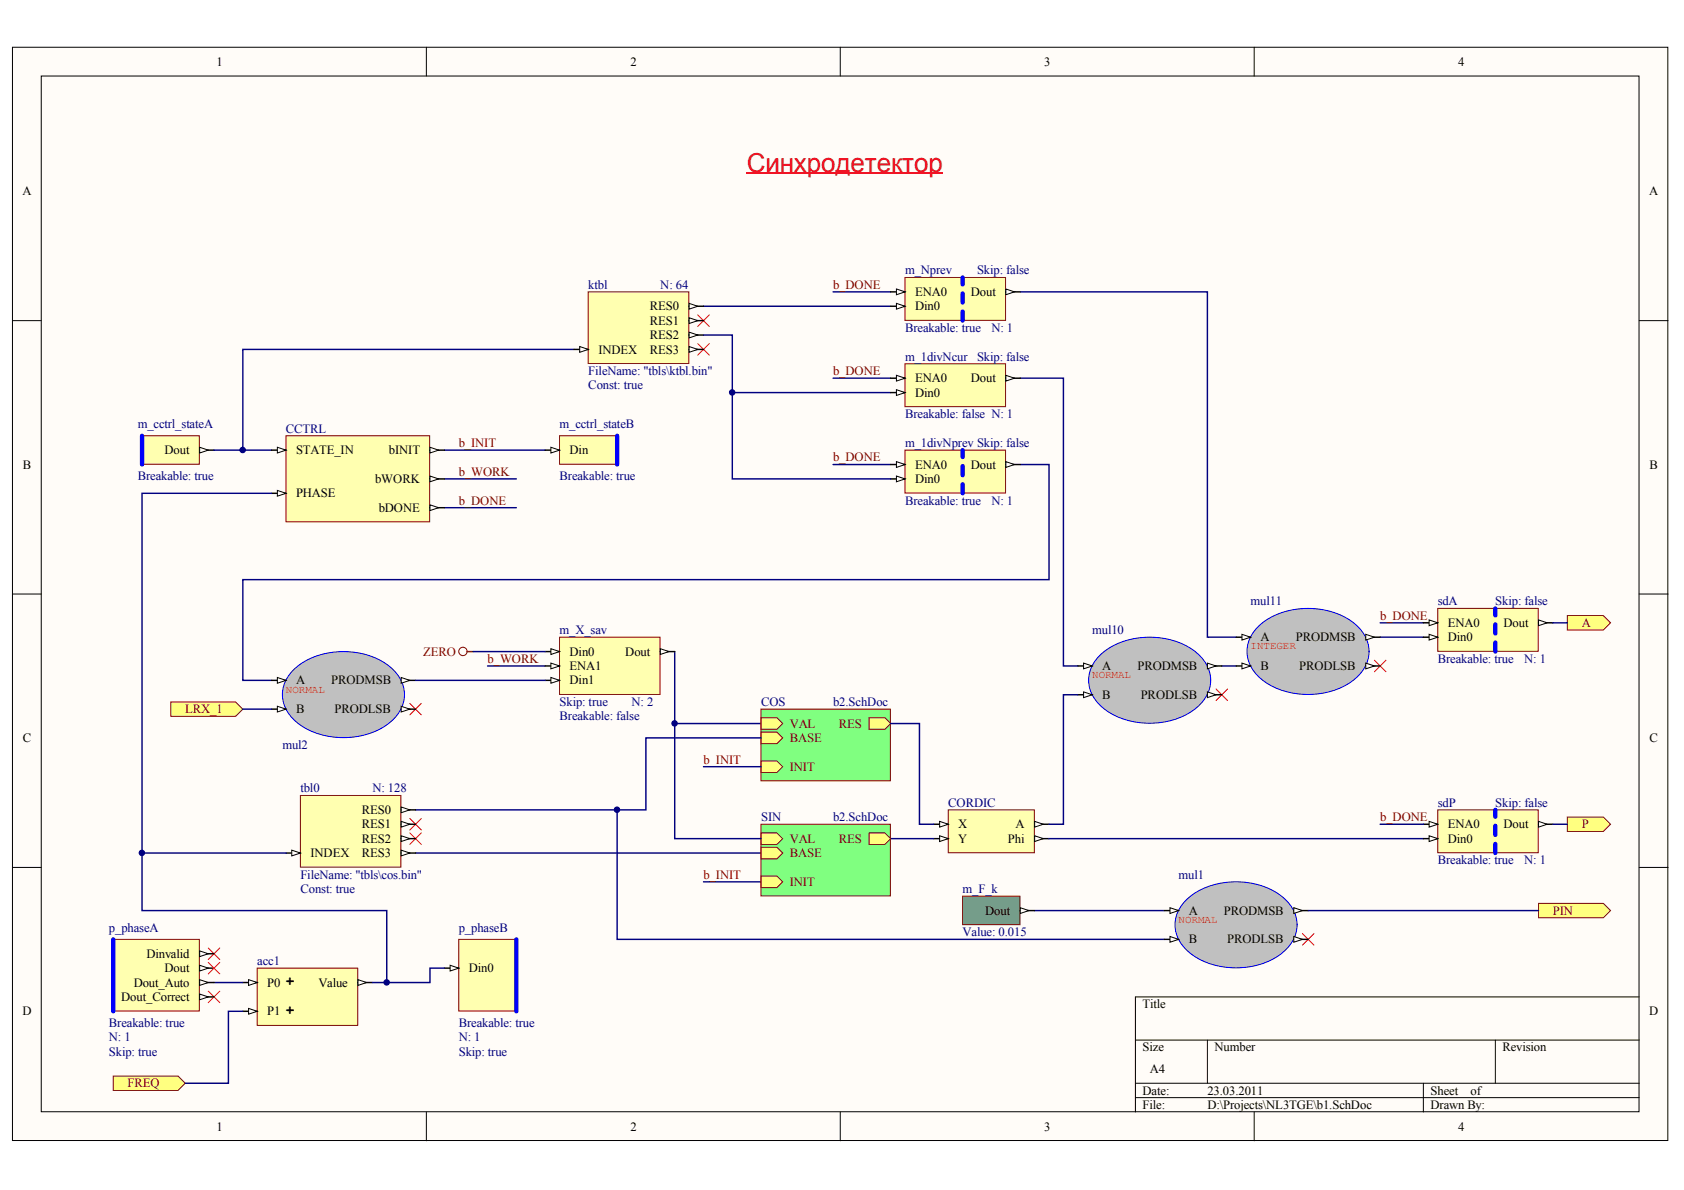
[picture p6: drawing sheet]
<svg xmlns="http://www.w3.org/2000/svg" width="297mm" height="210mm" viewBox="0 0 297 210" stroke-linecap="round" stroke-linejoin="round" font-family="sans-serif">
<defs><g id="words">
<text font-size="4.6" fill="#ee0e22" x="131.7" y="30.3">Синхродетектор</text>
<g font-size="3.3">
<text x="50.4" y="174.1">+</text>
<text x="50.4" y="179.2">+</text>
</g>
<g font-size="2.2">
<text x="38.2" y="11.6">1</text>
<text x="111.2" y="11.6">2</text>
<text x="184.2" y="11.6">3</text>
<text x="257.2" y="11.6">4</text>
<text x="3.9" y="34.4">A</text>
<text x="290.9" y="34.4">A</text>
<text x="161.4" y="52.2">ENA0</text>
<text x="171.2" y="52.2">Dout</text>
<text x="114.6" y="54.7">RES0</text>
<text x="114.6" y="57.3">RES1</text>
<text x="114.6" y="59.8">RES2</text>
<text x="161.4" y="54.7">Din0</text>
<text x="105.6" y="62.4">INDEX</text>
<text x="114.6" y="62.4">RES3</text>
<text x="161.4" y="67.4">ENA0</text>
<text x="161.4" y="70">Din0</text>
<text x="171.2" y="67.4">Dout</text>
<text x="4" y="82.7">B</text>
<text x="29" y="80.1">Dout</text>
<text x="52.2" y="80.1">STATE_IN</text>
<text x="68.6" y="80.1">bINIT</text>
<text x="100.5" y="80.1">Din</text>
<text x="161.4" y="82.7">ENA0</text>
<text x="171.2" y="82.7">Dout</text>
<text x="291" y="82.7">B</text>
<text x="52.2" y="87.7">PHASE</text>
<text x="66.2" y="85.2">bWORK</text>
<text x="161.4" y="85.2">Din0</text>
<text x="66.8" y="90.3">bDONE</text>
<text x="222.4" y="113.1">A</text>
<text x="228.6" y="113.1">PRODMSB</text>
<text x="255.4" y="110.6">ENA0</text>
<text x="255.4" y="113.1">Din0</text>
<text x="265.2" y="110.6">Dout</text>
<text x="100.5" y="115.7">Din0</text>
<text x="100.5" y="118.2">ENA1</text>
<text x="110.3" y="115.7">Dout</text>
<text x="194.4" y="118.2">A</text>
<text x="200.6" y="118.2">PRODMSB</text>
<text x="222.4" y="118.2">B</text>
<text x="229.1" y="118.2">PRODLSB</text>
<text x="52.2" y="120.7">A</text>
<text x="52.2" y="125.8">B</text>
<text x="58.4" y="120.7">PRODMSB</text>
<text x="59" y="125.8">PRODLSB</text>
<text x="100.5" y="120.7">Din1</text>
<text x="194.4" y="123.3">B</text>
<text x="201.2" y="123.3">PRODLSB</text>
<text x="4" y="130.9">C</text>
<text x="291" y="130.9">C</text>
<text x="63.8" y="143.6">RES0</text>
<text x="63.8" y="146.1">RES1</text>
<text x="63.8" y="148.6">RES2</text>
<text x="169" y="146.1">X</text>
<text x="169" y="148.6">Y</text>
<text x="177.8" y="148.6">Phi</text>
<text x="179.1" y="146.1">A</text>
<text x="255.4" y="146.1">ENA0</text>
<text x="255.4" y="148.6">Din0</text>
<text x="265.2" y="146.1">Dout</text>
<text x="54.8" y="151.2">INDEX</text>
<text x="63.8" y="151.2">RES3</text>
<text x="173.8" y="161.3">Dout</text>
<text x="209.7" y="161.3">A</text>
<text x="215.9" y="161.3">PRODMSB</text>
<text x="209.7" y="166.4">B</text>
<text x="216.5" y="166.4">PRODLSB</text>
<text x="25.8" y="169">Dinvalid</text>
<text x="29" y="171.5">Dout</text>
<text x="82.7" y="171.5">Din0</text>
<text x="3.9" y="179.1">D</text>
<text x="21.4" y="176.6">Dout_Correct</text>
<text x="23.6" y="174">Dout_Auto</text>
<text x="47.1" y="174">P0</text>
<text x="47.1" y="179.1">P1</text>
<text x="56.2" y="174">Value</text>
<text x="201.5" y="177.8">Title</text>
<text x="290.9" y="179.1">D</text>
<text x="201.5" y="185.4">Size</text>
<text x="214.2" y="185.4">Number</text>
<text x="265" y="185.4">Revision</text>
<text x="202.8" y="189.3">A4</text>
<text x="201.5" y="193.1">Date:</text>
<text x="201.5" y="195.6">File:</text>
<text x="213" y="193.1">23.03.2011</text>
<text x="213" y="195.6">D:\Projects\NL3TGE\b1.SchDoc</text>
<text x="252.3" y="193.1">Sheet</text>
<text x="252.3" y="195.6">Drawn By:</text>
<text x="259.4" y="193.1">of</text>
<text x="38.2" y="199.4">1</text>
<text x="111.2" y="199.4">2</text>
<text x="184.2" y="199.4">3</text>
<text x="257.2" y="199.4">4</text>
</g>
<g font-size="2.2" fill="#000080">
<text x="103.8" y="50.9">ktbl</text>
<text x="116.5" y="50.9">N: 64</text>
<text x="159.6" y="48.4">m_Nprev</text>
<text x="172.3" y="48.4">Skip: false</text>
<text x="159.6" y="58.5">Breakable: true</text>
<text x="174.9" y="58.5">N: 1</text>
<text x="159.6" y="63.6">m_1divNcur</text>
<text x="172.3" y="63.6">Skip: false</text>
<text x="103.8" y="68.7">Const: true</text>
<text x="103.8" y="66.2">FileName: &quot;tbls\ktbl.bin&quot;</text>
<text x="24.3" y="75.6">m_cctrl_stateA</text>
<text x="50.4" y="76.3">CCTRL</text>
<text x="98.7" y="75.6">m_cctrl_stateB</text>
<text x="159.6" y="73.8">Breakable: false N: 1</text>
<text x="159.6" y="78.9">m_1divNprev Skip: false</text>
<text x="24.3" y="84.7">Breakable: true</text>
<text x="98.7" y="84.7">Breakable: true</text>
<text x="159.6" y="89">Breakable: true</text>
<text x="174.9" y="89">N: 1</text>
<text x="220.6" y="106.8">mul11</text>
<text x="253.6" y="106.8">sdA</text>
<text x="263.8" y="106.8">Skip: false</text>
<text x="98.7" y="111.8">m_X_sav</text>
<text x="192.7" y="111.8">mul10</text>
<text x="253.6" y="116.9">Breakable: true</text>
<text x="268.8" y="116.9">N: 1</text>
<text x="98.7" y="124.5">Skip: true</text>
<text x="111.4" y="124.5">N: 2</text>
<text x="134.2" y="124.5">COS</text>
<text x="146.9" y="124.5">b2.SchDoc</text>
<text x="98.7" y="127.1">Breakable: false</text>
<text x="49.8" y="132.2">mul2</text>
<text x="53" y="139.8">tbl0</text>
<text x="65.7" y="139.8">N: 128</text>
<text x="167.3" y="142.3">CORDIC</text>
<text x="253.6" y="142.3">sdP</text>
<text x="263.8" y="142.3">Skip: false</text>
<text x="134.2" y="144.8">SIN</text>
<text x="146.9" y="144.8">b2.SchDoc</text>
<text x="53" y="155">FileName: &quot;tbls\cos.bin&quot;</text>
<text x="207.9" y="155">mul1</text>
<text x="253.6" y="152.5">Breakable: true</text>
<text x="268.8" y="152.5">N: 1</text>
<text x="53" y="157.5">Const: true</text>
<text x="169.8" y="157.5">m_F_k</text>
<text x="19.2" y="164.4">p_phaseA</text>
<text x="80.9" y="164.4">p_phaseB</text>
<text x="169.8" y="165.1">Value: 0.015</text>
<text x="45.4" y="170.2">acc1</text>
<text x="19.2" y="181.1">Breakable: true</text>
<text x="19.2" y="183.7">N: 1</text>
<text x="80.9" y="181.1">Breakable: true</text>
<text x="80.9" y="183.7">N: 1</text>
<text x="19.2" y="186.2">Skip: true</text>
<text x="80.9" y="186.2">Skip: true</text>
</g>
<g font-size="2.2" fill="#800000">
<text x="146.9" y="50.9">b_DONE</text>
<text x="146.9" y="66.2">b_DONE</text>
<text x="80.9" y="83.9">b_WORK</text>
<text x="80.9" y="78.9">b_INIT</text>
<text x="146.9" y="81.4">b_DONE</text>
<text x="80.9" y="89">b_DONE</text>
<text x="243.4" y="109.3">b_DONE</text>
<text x="279" y="110.6">A</text>
<text x="74.6" y="115.7">ZERO</text>
<text x="86" y="116.9">b_WORK</text>
<text x="32.7" y="125.8">LRX_1</text>
<text x="139.3" y="128.3">VAL</text>
<text x="139.3" y="130.9">BASE</text>
<text x="148" y="128.3">RES</text>
<text x="124.1" y="134.7">b_INIT</text>
<text x="139.3" y="136">INIT</text>
<text x="139.3" y="148.6">VAL</text>
<text x="148" y="148.6">RES</text>
<text x="243.4" y="144.8">b_DONE</text>
<text x="279" y="146.1">P</text>
<text x="124.1" y="155">b_INIT</text>
<text x="139.3" y="151.2">BASE</text>
<text x="139.3" y="156.3">INIT</text>
<text x="273.9" y="161.3">PIN</text>
<text x="22.5" y="191.8">FREQ</text>
</g>
<g font-size="1.9" fill="#ee0e22">
<text x="192.7" y="119.6">NORMAL</text>
<text x="220.6" y="114.5">INTEGER</text>
<text x="50.4" y="122.2">NORMAL</text>
<text x="207.9" y="162.8">NORMAL</text>
</g>
</g></defs>
<g fill="#fffcf8" stroke="#000" stroke-width=".18">
<path d="M2.2 8.3h292v192.9h-292z"/>
<path d="M7.3 13.4h281.8v182.7h-281.8z"/>
</g>
<g fill="none" stroke="#000" stroke-width=".18">
<path d="M75.2 8.3v5.1M148.2 8.3v5.1M221.2 8.3v5.1M2.2 56.6h5.1M289.2 56.6h5M2.2 104.8h5.1M289.2 104.8h5M2.2 153h5.1M289.2 153h5M289.2 175.8h-88.9v20.3M75.2 196.1v5.1M148.2 196.1v5.1"/>
<path d="M200.3 183.5h88.9M200.3 191.1h88.9M200.3 193.6h88.9M213 183.5v7.6M221.2 196.1v5.1M251.1 191.1v5M263.8 183.5v7.6"/>
</g>
<path d="M78.4 79.4h17.8M101.2 61.6h-58.4v17.8h5.1M78.4 84.5h12.7M78.4 89.6h12.7" fill="none" stroke="#000080" stroke-width=".25"/>
<path d="M50.4 76.9h25.4v15.1h-25.4z" fill="#ffffb0" stroke="#800000" stroke-width=".18"/>
<path d="M47.9 79.4h2.5" fill="none" stroke="#000" stroke-width=".25"/>
<path d="M48.9 78.9l1.5 .5-1.5 .5z" fill="#fffcf8" stroke="#000" stroke-width=".18"/>
<path d="M75.8 79.4h2.6" fill="none" stroke="#000" stroke-width=".25"/>
<path d="M75.8 78.9l1.6 .5-1.6 .5z" fill="#fffcf8" stroke="#000" stroke-width=".18"/>
<path d="M47.9 87h2.5" fill="none" stroke="#000" stroke-width=".25"/>
<path d="M48.9 86.5l1.5 .5-1.5 .5z" fill="#fffcf8" stroke="#000" stroke-width=".18"/>
<path d="M75.8 84.5h2.6" fill="none" stroke="#000" stroke-width=".25"/>
<path d="M75.8 84l1.6 .5-1.6 .5z" fill="#fffcf8" stroke="#000" stroke-width=".18"/>
<path d="M75.8 89.6h2.6" fill="none" stroke="#000" stroke-width=".25"/>
<path d="M75.8 89l1.6 .6-1.6 .5z" fill="#fffcf8" stroke="#000" stroke-width=".18"/>
<path d="M124.1 54h33M146.9 51.5h10.2M129.2 69.2h27.9M146.9 81.9h10.2" fill="none" stroke="#000080" stroke-width=".25"/>
<path d="M123.1 55.5l2 2.1M125.1 55.5l-2 2.1M123.1 60.6l2 2M125.1 60.6l-2 2" fill="none" stroke="#f00" stroke-width=".18"/>
<g fill="#ffff80" stroke="#800000" stroke-width=".18">
<path d="M276.5 108.6h6.3l1.3 1.3-1.3 1.2h-6.3z" fill-rule="evenodd"/>
<path d="M276.5 144.1h6.3l1.3 1.3-1.3 1.3h-6.3z" fill-rule="evenodd"/>
</g>
<path d="M146.9 66.7h10.2M180 81.9h5v20.3h-142.2v17.8h5.1M86 117.5h10.2" fill="none" stroke="#000080" stroke-width=".25"/>
<path d="M72.3 124.1l2 2M74.3 124.1l-2 2" fill="none" stroke="#f00" stroke-width=".18"/>
<path d="M30.1 123.8h11.5l1.2 1.3-1.2 1.3h-11.5z" fill-rule="evenodd" fill="#ffff80" stroke="#800000" stroke-width=".18"/>
<path d="M119 114.9v12.7h15.2" fill="none" stroke="#000080" stroke-width=".25"/>
<path d="M167.3 142.9h15.1v7.5h-15.1z" fill="#ffffb0" stroke="#800000" stroke-width=".18"/>
<path d="M164.7 145.4h2.6" fill="none" stroke="#000" stroke-width=".25"/>
<path d="M165.7 144.9l1.6 .5-1.6 .5z" fill="#fffcf8" stroke="#000" stroke-width=".18"/>
<path d="M182.5 145.4h2.5" fill="none" stroke="#000" stroke-width=".25"/>
<path d="M182.5 144.9l1.5 .5-1.5 .5z" fill="#fffcf8" stroke="#000" stroke-width=".18"/>
<path d="M164.7 147.9h2.6" fill="none" stroke="#000" stroke-width=".25"/>
<path d="M165.7 147.4l1.6 .5-1.6 .5z" fill="#fffcf8" stroke="#000" stroke-width=".18"/>
<path d="M182.5 147.9h2.5" fill="none" stroke="#000" stroke-width=".25"/>
<path d="M182.5 147.4l1.5 .5-1.5 .5z" fill="#fffcf8" stroke="#000" stroke-width=".18"/>
<path d="M180 51.5h33v60.9h5.1M180 66.7h7.6v50.8h2.5M73.3 150.5h60.9M157.1 147.9h7.6M185 147.9h66.1" fill="none" stroke="#000080" stroke-width=".25"/>
<path d="M242.4 116.5l2.1 2M244.5 116.5l-2.1 2" fill="none" stroke="#f00" stroke-width=".18"/>
<path d="M134.2 125.1h22.9v12.6h-22.9z" fill="#80ff80" stroke="#800000" stroke-width=".18"/>
<g fill="#ffff80" stroke="#800000" stroke-width=".18">
<path d="M134.2 126.6h2.8l1.1 1-1.1 1h-2.8z" fill-rule="evenodd"/>
<path d="M134.2 129.1h2.8l1.1 1.1-1.1 1h-2.8z" fill-rule="evenodd"/>
<path d="M134.2 134.2h2.8l1.1 1-1.1 1.1h-2.8z" fill-rule="evenodd"/>
<path d="M153.3 126.6h2.8l1 1-1 1h-2.8z" fill-rule="evenodd"/>
</g>
<path d="M243.4 109.9h7.7M134.2 130.2h-20.3v12.7h-40.6M157.1 127.6h5.1v17.8h2.5M124.1 155.5h10.1" fill="none" stroke="#000080" stroke-width=".25"/>
<path d="M134.2 145.4h22.9v12.6h-22.9z" fill="#80ff80" stroke="#800000" stroke-width=".18"/>
<g fill="#ffff80" stroke="#800000" stroke-width=".18">
<path d="M134.2 146.9h2.8l1.1 1-1.1 1h-2.8z" fill-rule="evenodd"/>
<path d="M134.2 149.4h2.8l1.1 1.1-1.1 1h-2.8z" fill-rule="evenodd"/>
<path d="M134.2 154.5h2.8l1.1 1-1.1 1.1h-2.8z" fill-rule="evenodd"/>
<path d="M153.3 146.9h2.8l1 1-1 1h-2.8z" fill-rule="evenodd"/>
</g>
<circle cx="81.7" cy="114.9" r=".74" fill="none" stroke="#800000" stroke-width=".18"/>
<path d="M82.4 114.9h1.1" fill="none" stroke="#800000" stroke-width=".25"/>
<path d="M215.5 117.5h2.6M243.4 112.4h7.7" fill="none" stroke="#000080" stroke-width=".25"/>
<path d="M214.5 121.5l2 2.1M216.5 121.5l-2 2.1" fill="none" stroke="#f00" stroke-width=".18"/>
<path d="M51.7 118.2a13.4 13.4 0 0 1 12.8-2.8 9.2 9.2 0 0 1 6.5 5.3 6.1 6.1 0 0 1-2.4 6.9 14 14 0 0 1-16.1 0 6 6 0 0 1-.8-9.4z" fill="#c0c0c0" stroke="#00f" stroke-width=".18"/>
<path d="M47.9 120h2.5" fill="none" stroke="#000" stroke-width=".25"/>
<path d="M48.9 119.5l1.5 .5-1.5 .5z" fill="#fffcf8" stroke="#000" stroke-width=".18"/>
<path d="M70.8 120h2.5" fill="none" stroke="#000" stroke-width=".25"/>
<path d="M70.8 119.5l1.5 .5-1.5 .5z" fill="#fffcf8" stroke="#000" stroke-width=".18"/>
<path d="M47.9 125.1h2.5" fill="none" stroke="#000" stroke-width=".25"/>
<path d="M48.9 124.6l1.5 .5-1.5 .5z" fill="#fffcf8" stroke="#000" stroke-width=".18"/>
<path d="M70.8 125.1h2.5" fill="none" stroke="#000" stroke-width=".25"/>
<path d="M70.8 124.6l1.5 .5-1.5 .5z" fill="#fffcf8" stroke="#000" stroke-width=".18"/>
<path d="M193.9 115.6a13.4 13.4 0 0 1 12.8-2.7 9.2 9.2 0 0 1 6.5 5.2 6.1 6.1 0 0 1-2.4 6.9 14 14 0 0 1-16.1 0 6 6 0 0 1-.8-9.4z" fill="#c0c0c0" stroke="#00f" stroke-width=".18"/>
<path d="M190.1 117.5h2.6" fill="none" stroke="#000" stroke-width=".25"/>
<path d="M191.1 117l1.6 .5-1.6 .5z" fill="#fffcf8" stroke="#000" stroke-width=".18"/>
<path d="M213 117.5h2.5" fill="none" stroke="#000" stroke-width=".25"/>
<path d="M213 117l1.5 .5-1.5 .5z" fill="#fffcf8" stroke="#000" stroke-width=".18"/>
<path d="M190.1 122.5h2.6" fill="none" stroke="#000" stroke-width=".25"/>
<path d="M191.1 122l1.6 .5-1.6 .6z" fill="#fffcf8" stroke="#000" stroke-width=".18"/>
<path d="M213 122.5h2.5" fill="none" stroke="#000" stroke-width=".25"/>
<path d="M213 122l1.5 .5-1.5 .6z" fill="#fffcf8" stroke="#000" stroke-width=".18"/>
<path d="M221.9 110.6a13.4 13.4 0 0 1 12.7-2.8 9.2 9.2 0 0 1 6.6 5.2 6.1 6.1 0 0 1-2.4 6.9 14 14 0 0 1-16.1 0 6 6 0 0 1-.8-9.3z" fill="#c0c0c0" stroke="#00f" stroke-width=".18"/>
<path d="M218.1 112.4h2.5" fill="none" stroke="#000" stroke-width=".25"/>
<path d="M219.1 111.9l1.5 .5-1.5 .5z" fill="#fffcf8" stroke="#000" stroke-width=".18"/>
<path d="M240.9 112.4h2.5" fill="none" stroke="#000" stroke-width=".25"/>
<path d="M240.9 111.9l1.5 .5-1.5 .5z" fill="#fffcf8" stroke="#000" stroke-width=".18"/>
<path d="M218.1 117.5h2.5" fill="none" stroke="#000" stroke-width=".25"/>
<path d="M219.1 117l1.5 .5-1.5 .5z" fill="#fffcf8" stroke="#000" stroke-width=".18"/>
<path d="M240.9 117.5h2.5" fill="none" stroke="#000" stroke-width=".25"/>
<path d="M240.9 117l1.5 .5-1.5 .5z" fill="#fffcf8" stroke="#000" stroke-width=".18"/>
<path d="M124.1 135.2h10.1M190.1 122.5h-2.5v22.9h-2.6" fill="none" stroke="#000080" stroke-width=".25"/>
<path d="M131.7 30.6h34.6" fill="none" stroke="#ee0e22" stroke-width=".23"/>
<path d="M103.7 51.5h17.8v12.6h-17.8z" fill="#ffffb0" stroke="#800000" stroke-width=".18"/>
<path d="M121.6 54h2.5" fill="none" stroke="#000" stroke-width=".25"/>
<path d="M121.6 53.5l1.5 .5-1.5 .5z" fill="#fffcf8" stroke="#000" stroke-width=".18"/>
<path d="M101.2 61.6h2.6" fill="none" stroke="#000" stroke-width=".25"/>
<path d="M102.3 61.1l1.5 .5-1.5 .5z" fill="#fffcf8" stroke="#000" stroke-width=".18"/>
<path d="M121.6 56.6h2.5" fill="none" stroke="#000" stroke-width=".25"/>
<path d="M121.6 56l1.5 .6-1.5 .5z" fill="#fffcf8" stroke="#000" stroke-width=".18"/>
<path d="M121.6 59.1h2.5" fill="none" stroke="#000" stroke-width=".25"/>
<path d="M121.6 58.6l1.5 .5-1.5 .5z" fill="#fffcf8" stroke="#000" stroke-width=".18"/>
<path d="M121.6 61.6h2.5" fill="none" stroke="#000" stroke-width=".25"/>
<path d="M121.6 61.1l1.5 .5-1.5 .5z" fill="#fffcf8" stroke="#000" stroke-width=".18"/>
<path d="M159.6 48.9h17.8v7.6h-17.8z" fill="#ffffb0" stroke="#800000" stroke-width=".18"/>
<path d="M157.1 51.5h2.5" fill="none" stroke="#000" stroke-width=".25"/>
<path d="M158.1 51l1.5 .5-1.5 .5z" fill="#fffcf8" stroke="#000" stroke-width=".18"/>
<path d="M177.4 51.5h2.6" fill="none" stroke="#000" stroke-width=".25"/>
<path d="M177.4 51l1.5 .5-1.5 .5z" fill="#fffcf8" stroke="#000" stroke-width=".18"/>
<path d="M157.1 54h2.5" fill="none" stroke="#000" stroke-width=".25"/>
<path d="M158.1 53.5l1.5 .5-1.5 .5z" fill="#fffcf8" stroke="#000" stroke-width=".18"/>
<path d="M159.6 64.2h17.8v7.5h-17.8z" fill="#ffffb0" stroke="#800000" stroke-width=".18"/>
<path d="M157.1 66.7h2.5" fill="none" stroke="#000" stroke-width=".25"/>
<path d="M158.1 66.2l1.5 .5-1.5 .5z" fill="#fffcf8" stroke="#000" stroke-width=".18"/>
<path d="M177.4 66.7h2.6" fill="none" stroke="#000" stroke-width=".25"/>
<path d="M177.4 66.2l1.5 .5-1.5 .5z" fill="#fffcf8" stroke="#000" stroke-width=".18"/>
<path d="M157.1 69.2h2.5" fill="none" stroke="#000" stroke-width=".25"/>
<path d="M158.1 68.7l1.5 .5-1.5 .6z" fill="#fffcf8" stroke="#000" stroke-width=".18"/>
<path d="M159.6 79.4h17.8v7.6h-17.8z" fill="#ffffb0" stroke="#800000" stroke-width=".18"/>
<path d="M157.1 81.9h2.5" fill="none" stroke="#000" stroke-width=".25"/>
<path d="M158.1 81.4l1.5 .5-1.5 .5z" fill="#fffcf8" stroke="#000" stroke-width=".18"/>
<path d="M177.4 81.9h2.6" fill="none" stroke="#000" stroke-width=".25"/>
<path d="M177.4 81.4l1.5 .5-1.5 .5z" fill="#fffcf8" stroke="#000" stroke-width=".18"/>
<path d="M157.1 84.5h2.5" fill="none" stroke="#000" stroke-width=".25"/>
<path d="M158.1 84l1.5 .5-1.5 .5z" fill="#fffcf8" stroke="#000" stroke-width=".18"/>
<path d="M253.6 107.3h17.7v7.6h-17.7z" fill="#ffffb0" stroke="#800000" stroke-width=".18"/>
<path d="M251.1 109.9h2.5" fill="none" stroke="#000" stroke-width=".25"/>
<path d="M252.1 109.3l1.5 .6-1.5 .5z" fill="#fffcf8" stroke="#000" stroke-width=".18"/>
<path d="M271.4 109.9h2.5" fill="none" stroke="#000" stroke-width=".25"/>
<path d="M271.4 109.3l1.5 .6-1.5 .5z" fill="#fffcf8" stroke="#000" stroke-width=".18"/>
<path d="M251.1 112.4h2.5" fill="none" stroke="#000" stroke-width=".25"/>
<path d="M252.1 111.9l1.5 .5-1.5 .5z" fill="#fffcf8" stroke="#000" stroke-width=".18"/>
<path d="M169.8 56.6v-7.7M169.8 87v-7.6" fill="none" stroke="#00f" stroke-width=".76" stroke-dasharray="1.6 1.6"/>
<path d="M124.1 59.1h5.1v25.4h27.9M273.9 109.9h2.6" fill="none" stroke="#000080" stroke-width=".25"/>
<path d="M253.6 142.9h17.7v7.5h-17.7z" fill="#ffffb0" stroke="#800000" stroke-width=".18"/>
<path d="M251.1 145.4h2.5" fill="none" stroke="#000" stroke-width=".25"/>
<path d="M252.1 144.9l1.5 .5-1.5 .5z" fill="#fffcf8" stroke="#000" stroke-width=".18"/>
<path d="M271.4 145.4h2.5" fill="none" stroke="#000" stroke-width=".25"/>
<path d="M271.4 144.9l1.5 .5-1.5 .5z" fill="#fffcf8" stroke="#000" stroke-width=".18"/>
<path d="M251.1 147.9h2.5" fill="none" stroke="#000" stroke-width=".25"/>
<path d="M252.1 147.4l1.5 .5-1.5 .5z" fill="#fffcf8" stroke="#000" stroke-width=".18"/>
<path d="M243.4 145.4h7.7M273.9 145.4h2.6" fill="none" stroke="#000080" stroke-width=".25"/>
<path d="M98.7 112.4h17.7v10.1h-17.7z" fill="#ffffb0" stroke="#800000" stroke-width=".18"/>
<path d="M116.5 114.9h2.5" fill="none" stroke="#000" stroke-width=".25"/>
<path d="M116.5 114.4l1.5 .5-1.5 .5z" fill="#fffcf8" stroke="#000" stroke-width=".18"/>
<path d="M96.2 114.9h2.5" fill="none" stroke="#000" stroke-width=".25"/>
<path d="M97.2 114.4l1.5 .5-1.5 .5z" fill="#fffcf8" stroke="#000" stroke-width=".18"/>
<path d="M96.2 117.5h2.5" fill="none" stroke="#000" stroke-width=".25"/>
<path d="M97.2 117l1.5 .5-1.5 .5z" fill="#fffcf8" stroke="#000" stroke-width=".18"/>
<path d="M96.2 120h2.5" fill="none" stroke="#000" stroke-width=".25"/>
<path d="M97.2 119.5l1.5 .5-1.5 .5z" fill="#fffcf8" stroke="#000" stroke-width=".18"/>
<path d="M83.5 114.9h12.7M42.8 125.1h5.1M73.3 120h22.9M119 127.6v20.3h15.2" fill="none" stroke="#000080" stroke-width=".25"/>
<path d="M263.8 114.9v-7.6M263.8 150.5v-7.6" fill="none" stroke="#00f" stroke-width=".76" stroke-dasharray="1.6 1.6"/>
<path d="M25.1 76.9h10.1v5h-10.1z" fill="#ffffb0" stroke="#800000" stroke-width=".18"/>
<path d="M35.2 79.4h2.5" fill="none" stroke="#000" stroke-width=".25"/>
<path d="M35.2 78.9l1.5 .5-1.5 .5z" fill="#fffcf8" stroke="#000" stroke-width=".18"/>
<path d="M25.1 76.9v5" fill="none" stroke="#00f" stroke-width=".76"/>
<path d="M98.7 76.9h10.1v5h-10.1z" fill="#ffffb0" stroke="#800000" stroke-width=".18"/>
<path d="M96.2 79.4h2.5" fill="none" stroke="#000" stroke-width=".25"/>
<path d="M97.2 78.9l1.5 .5-1.5 .5z" fill="#fffcf8" stroke="#000" stroke-width=".18"/>
<path d="M108.9 76.9v5" fill="none" stroke="#00f" stroke-width=".76"/>
<path d="M37.7 79.4h5.1" fill="none" stroke="#000080" stroke-width=".25"/>
<path d="M72.3 144.4l2 2M72.3 146.9l2 2M74.3 144.4l-2 2M74.3 146.9l-2 2" fill="none" stroke="#f00" stroke-width=".18"/>
<path d="M53 140.3h17.7v12.7h-17.7z" fill="#ffffb0" stroke="#800000" stroke-width=".18"/>
<path d="M70.8 142.9h2.5" fill="none" stroke="#000" stroke-width=".25"/>
<path d="M70.8 142.3l1.5 .6-1.5 .5z" fill="#fffcf8" stroke="#000" stroke-width=".18"/>
<path d="M50.4 150.5h2.6" fill="none" stroke="#000" stroke-width=".25"/>
<path d="M51.5 150l1.5 .5-1.5 .5z" fill="#fffcf8" stroke="#000" stroke-width=".18"/>
<path d="M70.8 145.4h2.5" fill="none" stroke="#000" stroke-width=".25"/>
<path d="M70.8 144.9l1.5 .5-1.5 .5z" fill="#fffcf8" stroke="#000" stroke-width=".18"/>
<path d="M70.8 147.9h2.5" fill="none" stroke="#000" stroke-width=".25"/>
<path d="M70.8 147.4l1.5 .5-1.5 .5z" fill="#fffcf8" stroke="#000" stroke-width=".18"/>
<path d="M70.8 150.5h2.5" fill="none" stroke="#000" stroke-width=".25"/>
<path d="M70.8 150l1.5 .5-1.5 .5z" fill="#fffcf8" stroke="#000" stroke-width=".18"/>
<path d="M108.9 142.9v22.8h96.5" fill="none" stroke="#000080" stroke-width=".25"/>
<path d="M271.4 159.3h11.4l1.3 1.3-1.3 1.3h-11.4z" fill-rule="evenodd" fill="#ffff80" stroke="#800000" stroke-width=".18"/>
<path d="M182.5 160.6h22.9" fill="none" stroke="#000080" stroke-width=".25"/>
<path d="M229.7 164.7l2.1 2M231.8 164.7l-2.1 2" fill="none" stroke="#f00" stroke-width=".18"/>
<path d="M209.2 158.8a13.4 13.4 0 0 1 12.7-2.7 9.2 9.2 0 0 1 6.6 5.2 6.1 6.1 0 0 1-2.4 6.9 14 14 0 0 1-16.1 0 6 6 0 0 1-.8-9.4z" fill="#c0c0c0" stroke="#00f" stroke-width=".18"/>
<path d="M205.4 160.6h2.5" fill="none" stroke="#000" stroke-width=".25"/>
<path d="M206.4 160.1l1.5 .5-1.5 .5z" fill="#fffcf8" stroke="#000" stroke-width=".18"/>
<path d="M228.2 160.6h2.5" fill="none" stroke="#000" stroke-width=".25"/>
<path d="M228.2 160.1l1.5 .5-1.5 .5z" fill="#fffcf8" stroke="#000" stroke-width=".18"/>
<path d="M205.4 165.7h2.5" fill="none" stroke="#000" stroke-width=".25"/>
<path d="M206.4 165.2l1.5 .5-1.5 .5z" fill="#fffcf8" stroke="#000" stroke-width=".18"/>
<path d="M228.2 165.7h2.5" fill="none" stroke="#000" stroke-width=".25"/>
<path d="M228.2 165.2l1.5 .5-1.5 .5z" fill="#fffcf8" stroke="#000" stroke-width=".18"/>
<path d="M230.7 160.6h40.7" fill="none" stroke="#000080" stroke-width=".25"/>
<path d="M169.8 158.1h10.1v5h-10.1z" fill="#74a185" stroke="#800000" stroke-width=".18"/>
<path d="M180 160.6h2.5" fill="none" stroke="#000" stroke-width=".25"/>
<path d="M180 160.1l1.5 .5-1.5 .5z" fill="#fffcf8" stroke="#000" stroke-width=".18"/>
<path d="M20 189.8h11.4l1.3 1.3-1.3 1.2h-11.4z" fill-rule="evenodd" fill="#ffff80" stroke="#800000" stroke-width=".18"/>
<path d="M45.4 170.8h17.7v10.1h-17.7z" fill="#ffffb0" stroke="#800000" stroke-width=".18"/>
<path d="M63.1 173.3h2.6" fill="none" stroke="#000" stroke-width=".25"/>
<path d="M63.1 172.8l1.6 .5-1.6 .5z" fill="#fffcf8" stroke="#000" stroke-width=".18"/>
<path d="M42.8 173.3h2.6" fill="none" stroke="#000" stroke-width=".25"/>
<path d="M43.8 172.8l1.6 .5-1.6 .5z" fill="#fffcf8" stroke="#000" stroke-width=".18"/>
<path d="M42.8 178.4h2.6" fill="none" stroke="#000" stroke-width=".25"/>
<path d="M43.8 177.9l1.6 .5-1.6 .5z" fill="#fffcf8" stroke="#000" stroke-width=".18"/>
<path d="M36.7 167.2l2.1 2M36.7 174.8l2.1 2.1M38.8 167.2l-2.1 2M38.8 174.8l-2.1 2.1" fill="none" stroke="#f00" stroke-width=".18"/>
<path d="M47.9 87h-22.8v63.5h25.3M37.7 173.3h5.1M42.8 178.4h-2.5v12.7h-7.6" fill="none" stroke="#000080" stroke-width=".25"/>
<path d="M80.9 165.7h10.1v12.6h-10.1z" fill="#ffffb0" stroke="#800000" stroke-width=".18"/>
<path d="M78.4 170.8h2.5" fill="none" stroke="#000" stroke-width=".25"/>
<path d="M79.4 170.3l1.5 .5-1.5 .5z" fill="#fffcf8" stroke="#000" stroke-width=".18"/>
<path d="M91.1 165.7v12.7" fill="none" stroke="#00f" stroke-width=".76"/>
<path d="M20 165.7h15.2v12.6h-15.2z" fill="#ffffb0" stroke="#800000" stroke-width=".18"/>
<path d="M35.2 170.8h2.5" fill="none" stroke="#000" stroke-width=".25"/>
<path d="M35.2 170.3l1.5 .5-1.5 .5z" fill="#fffcf8" stroke="#000" stroke-width=".18"/>
<path d="M35.2 173.3h2.5" fill="none" stroke="#000" stroke-width=".25"/>
<path d="M35.2 172.8l1.5 .5-1.5 .5z" fill="#fffcf8" stroke="#000" stroke-width=".18"/>
<path d="M35.2 175.8h2.5" fill="none" stroke="#000" stroke-width=".25"/>
<path d="M35.2 175.3l1.5 .5-1.5 .6z" fill="#fffcf8" stroke="#000" stroke-width=".18"/>
<path d="M35.2 168.2h2.5" fill="none" stroke="#000" stroke-width=".25"/>
<path d="M35.2 167.7l1.5 .5-1.5 .5z" fill="#fffcf8" stroke="#000" stroke-width=".18"/>
<path d="M20 165.7v12.7" fill="none" stroke="#00f" stroke-width=".76"/>
<path d="M25.1 150.5v10.1h43.1v12.7M78.4 170.8h-2.6v2.5h-10.1" fill="none" stroke="#000080" stroke-width=".25"/>
<path d="M36.7 169.8l2.1 2M38.8 169.8l-2.1 2" fill="none" stroke="#f00" stroke-width=".18"/>
<g fill="#000080" stroke="#000080" stroke-width=".18">
<circle cx="25" cy="150.4" r=".48"/>
<circle cx="42.8" cy="79.4" r=".48"/>
<circle cx="68.2" cy="173.3" r=".48"/>
<circle cx="108.8" cy="142.8" r=".48"/>
<circle cx="119" cy="127.6" r=".48"/>
<circle cx="129.1" cy="69.2" r=".48"/>
</g>
<use href="#words"/>
</svg>
